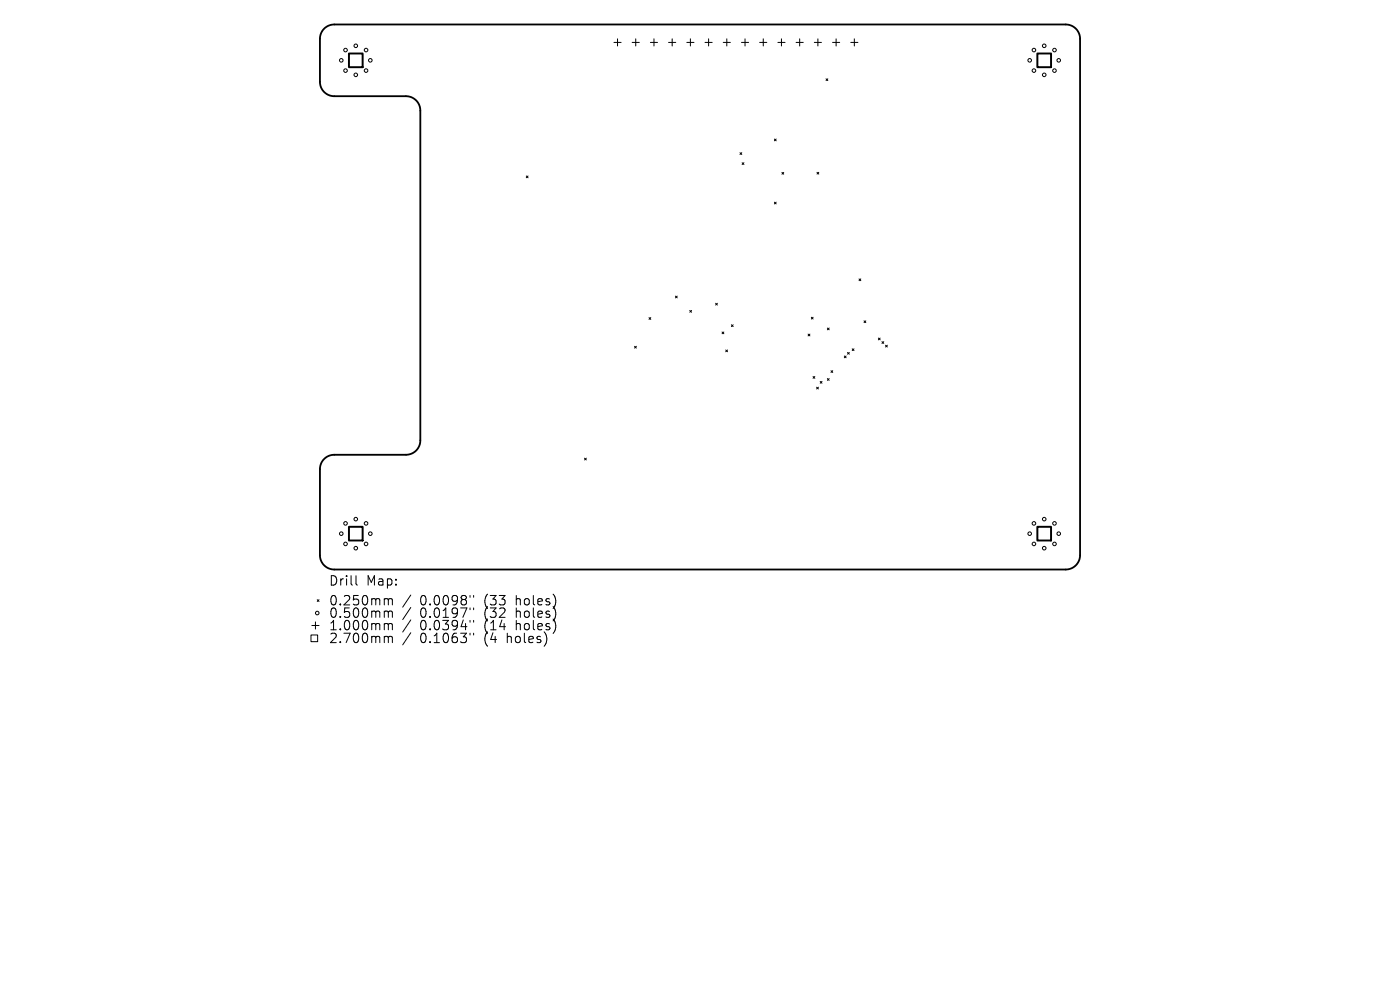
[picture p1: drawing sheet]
<svg xmlns="http://www.w3.org/2000/svg" width="297mm" height="210mm" viewBox="0 0 297 210" stroke-linecap="round" stroke-linejoin="round" font-family="sans-serif">
<defs><g id="words">
<g font-size="2.8">
<text x="69.7" y="124.5">Drill</text>
<text x="77.7" y="124.5">Map:</text>
<text x="69.7" y="128.7">0.250mm</text>
<text x="69.7" y="131.3">0.500mm</text>
<text x="89.1" y="128.7">0.0098&quot;</text>
<text x="89.1" y="131.3">0.0197&quot;</text>
<text x="102.9" y="128.7">(33</text>
<text x="102.9" y="131.3">(32</text>
<text x="109.7" y="128.7">holes)</text>
<text x="109.7" y="131.3">holes)</text>
<text x="69.7" y="134">1.000mm</text>
<text x="69.7" y="136.7">2.700mm</text>
<text x="89.1" y="134">0.0394&quot;</text>
<text x="89.1" y="136.7">0.1063&quot;</text>
<text x="102.9" y="134">(14</text>
<text x="102.9" y="136.7">(4</text>
<text x="107.8" y="136.7">holes)</text>
<text x="109.7" y="134">holes)</text>
</g>
</g></defs>
<path d="M68.8 6.1a3 3 0 0 1 2.1-.9h155.2a3 3 0 0 1 3 3v109.6a3 3 0 0 1-3 3h-155.2a3 3 0 0 1-3-3v-18.3a3 3 0 0 1 3-3h15.2a3 3 0 0 0 3.1-3.1v-70a3 3 0 0 0-3.1-3h-15.2a3 3 0 0 1-3-3v-9.2a3 3 0 0 1 .9-2.1z" fill="none" stroke="#000" stroke-width=".39"/>
<g fill="none" stroke="#000" stroke-width=".21">
<path d="M130.2 9h1.6M131 8.2v1.6M134.1 9h1.5M134.9 8.2v1.6M138 9h1.5M138.7 8.2v1.6M141.8 9h1.6M142.6 8.2v1.6M145.7 9h1.5M146.5 8.2v1.6M149.6 9h1.5M150.3 8.2v1.6"/>
<path d="M153.4 9h1.6M154.2 8.2v1.6M157.3 9h1.5M158.1 8.2v1.6M161.2 9h1.5M161.9 8.2v1.6M165 9h1.5M165.8 8.2v1.6M168.9 9h1.5M169.6 8.2v1.6M172.8 9h1.5M173.5 8.2v1.6"/>
<path d="M175.2 16.7l.4 .4M175.6 16.7l-.4 .4M176.6 9h1.5M177.4 8.2v1.6M180.5 9h1.5M181.2 8.2v1.6M111.6 37.3l.4 .4M112 37.3l-.4 .4M157 32.4l.4 .4M157.4 32.4l-.4 .4M157.4 34.5l.4 .4M157.8 34.5l-.4 .4"/>
<path d="M164.3 29.5l.4 .4M164.7 29.5l-.4 .4M165.9 36.6l.4 .4M166.3 36.6l-.4 .4M173.3 36.6l.4 .3M173.7 36.6l-.4 .3M164.3 42.9l.4 .4M164.7 42.9l-.4 .4M182.2 59.2l.4 .3M182.6 59.2l-.4 .3M134.6 73.5l.4 .3M135 73.5l-.4 .3"/>
<path d="M137.7 67.4l.4 .4M138.1 67.4l-.4 .4M143.3 62.8l.4 .4M143.7 62.8l-.4 .4M146.3 65.9l.4 .3M146.7 65.9l-.4 .3M151.8 64.3l.4 .4M152.2 64.3l-.4 .4M153.2 70.4l.4 .4M153.6 70.4l-.4 .4M154 74.2l.3 .4M154.3 74.2l-.3 .4"/>
<path d="M155.2 68.9l.3 .4M155.5 68.9l-.3 .4M171.4 70.9l.4 .4M171.8 70.9l-.4 .4M172.1 67.3l.4 .4M172.5 79.9l.4 .3M172.5 67.3l-.4 .4M172.9 79.9l-.4 .3M175.5 69.6l.4 .4M175.9 69.6l-.4 .4M176.3 78.6l.4 .4M176.7 78.6l-.4 .4"/>
<path d="M179.1 75.5l.4 .4M179.5 75.5l-.4 .4M179.8 74.8l.4 .3M180.2 74.8l-.4 .3M180.8 74l.4 .4M181.2 74l-.4 .4M183.3 68.1l.4 .3M183.7 68.1l-.4 .3M186.3 71.7l.4 .4M186.7 71.7l-.4 .4M187.1 72.5l.4 .4M187.5 72.5l-.4 .4"/>
<path d="M187.9 73.2l.3 .4M188.2 73.2l-.3 .4M124 97.2l.4 .4M124.4 97.2l-.4 .4M173.2 82.1l.4 .4M173.6 82.1l-.4 .4M174 80.9l.4 .4M174.4 80.9l-.4 .4M175.5 80.3l.4 .4M175.9 80.3l-.4 .4M66 134.7h1.4v1.4h-1.4zM66.2 132.7h1.5"/>
<path d="M66.9 131.9v1.5M67.3 127.2l.4 .4M67.7 127.2l-.4 .4M75.5 122.1v1.7l.3 .3M81.8 127l.5 .1 .1 .2M81.8 129.6h.3l.3 .3M81.8 132.3h.3l.3 .3M81.8 135h.3l.3 .3M82.4 127.3l.3-.3 .4 .1 .1 1.2M82.4 127.3v1M82.4 129.9v1.1M82.4 132.6v1"/>
<path d="M82.4 135.3v1M82.4 129.9l.3-.3 .4 .1 .1 1.3M82.4 132.6l.3-.3 .4 .1 .1 1.2M82.4 135.3l.3-.3 .4 .1 .1 1.2M87.1 126.2l-1.7 2.6M87.1 128.9l-1.7 2.5M87.1 131.5l-1.7 2.6M87.1 134.2l-1.7 2.6M99.7 126.3v.4M99.7 129v.3M99.7 131.6v.4M99.7 134.3v.4"/>
<path d="M100.5 126.3v.4M100.5 129v.3M100.5 131.6v.4M100.5 134.3v.4"/>
<circle cx="72.4" cy="12.8" r=".38"/>
<circle cx="73.3" cy="10.6" r=".38"/>
<circle cx="73.3" cy="15" r=".38"/>
<circle cx="75.5" cy="9.7" r=".38"/>
<circle cx="75.5" cy="15.9" r=".38"/>
<circle cx="77.7" cy="10.6" r=".38"/>
<circle cx="77.7" cy="15" r=".38"/>
<circle cx="78.6" cy="12.8" r=".38"/>
<circle cx="218.4" cy="12.8" r=".38"/>
<circle cx="219.3" cy="10.6" r=".38"/>
<circle cx="219.3" cy="15" r=".38"/>
<circle cx="221.5" cy="9.7" r=".38"/>
<circle cx="221.5" cy="15.9" r=".38"/>
<circle cx="223.7" cy="10.6" r=".38"/>
<circle cx="223.7" cy="15" r=".38"/>
<circle cx="224.6" cy="12.8" r=".38"/>
<circle cx="72.4" cy="113.2" r=".38"/>
<circle cx="73.3" cy="115.4" r=".38"/>
<circle cx="73.3" cy="111" r=".38"/>
<circle cx="75.5" cy="116.3" r=".38"/>
<circle cx="75.5" cy="110.1" r=".38"/>
<circle cx="77.7" cy="115.4" r=".38"/>
<circle cx="77.7" cy="111" r=".38"/>
<circle cx="78.6" cy="113.2" r=".38"/>
<circle cx="218.4" cy="113.2" r=".38"/>
<circle cx="219.3" cy="115.4" r=".38"/>
<circle cx="219.3" cy="111" r=".38"/>
<circle cx="221.5" cy="116.3" r=".38"/>
<circle cx="221.5" cy="110.1" r=".38"/>
<circle cx="223.7" cy="115.4" r=".38"/>
<circle cx="223.7" cy="111" r=".38"/>
<circle cx="224.6" cy="113.2" r=".38"/>
<circle cx="67.3" cy="130" r=".38"/>
</g>
<path d="M74 11.3h2.9v3h-2.9zM220.1 11.3h2.9v3h-2.9zM74 111.8h2.9v2.9h-2.9zM220.1 111.8h2.9v2.9h-2.9z" fill="none" stroke="#000" stroke-width=".41"/>
<use href="#words"/>
</svg>
